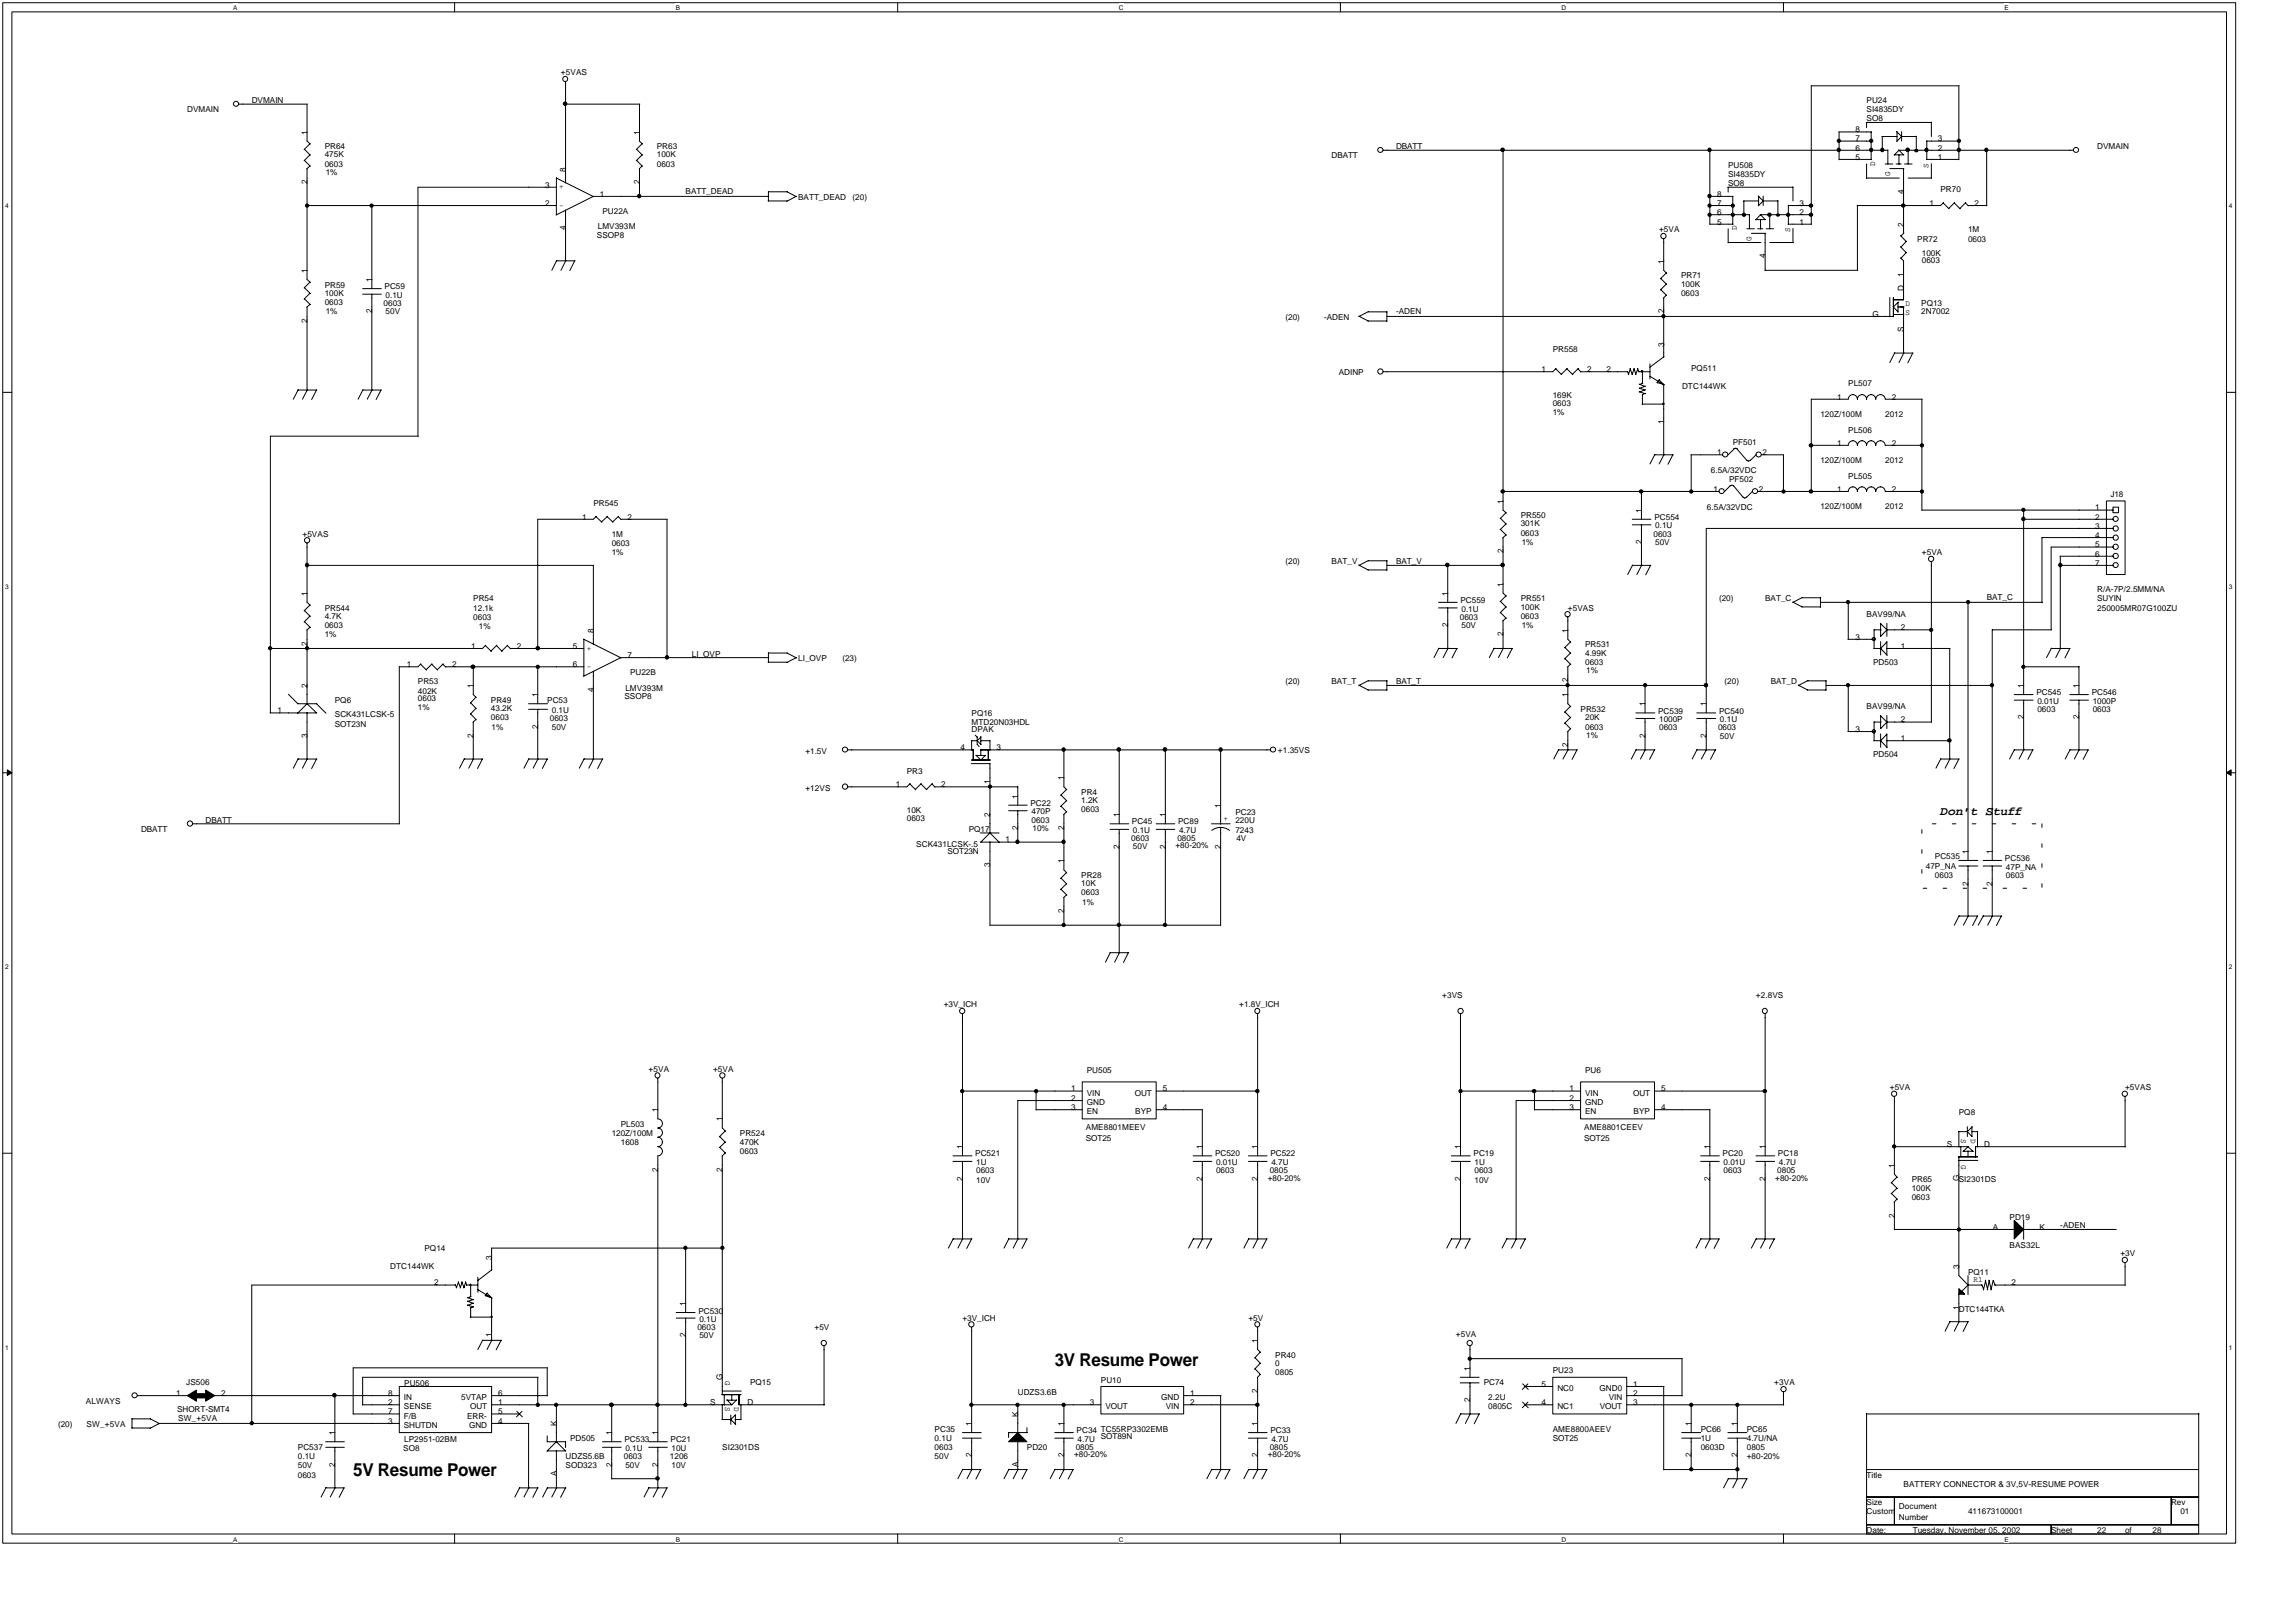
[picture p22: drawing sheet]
<svg xmlns="http://www.w3.org/2000/svg" width="297mm" height="210mm" viewBox="0 0 297 210" stroke-linecap="round" stroke-linejoin="round" font-family="sans-serif">
<defs><g id="words">
<g font-size="2.3">
<text x="136.5" y="176.7">3V Resume Power</text>
<text x="45.7" y="191">5V Resume Power</text>
</g>
<g font-size="1.6">
<text x="251.1" y="105.5">Don't S</text>
<text x="257.9" y="105.5">tuff</text>
</g>
<g font-size="1.1">
<text x="72.6" y="9.8">+5VAS</text>
<text x="24.2" y="14.5">DVMAIN</text>
<text x="32.6" y="13.3">DVMAIN</text>
<text x="39.8" y="17.4" transform="rotate(-90 39.8 17.4)">1</text>
<text x="82.8" y="17.4" transform="rotate(-90 82.8 17.4)">1</text>
<text x="240" y="17.1">8</text>
<text x="241.5" y="13.3">PU24</text>
<text x="241.5" y="14.5">SI4835DY</text>
<text x="241.5" y="15.7">SO8</text>
<text x="39.8" y="23.8" transform="rotate(-90 39.8 23.8)">2</text>
<text x="42" y="19.3">PR64</text>
<text x="42" y="20.4">475K</text>
<text x="42" y="21.6">0603</text>
<text x="42.1" y="22.7">1%</text>
<text x="73.2" y="22.2" transform="rotate(-90 73.2 22.2)">8</text>
<text x="82.8" y="23.8" transform="rotate(-90 82.8 23.8)">2</text>
<text x="85" y="19.3">PR63</text>
<text x="85" y="20.4">100K</text>
<text x="85" y="21.6">0603</text>
<text x="172.3" y="20.5">DBATT</text>
<text x="180.6" y="19.3">DBATT</text>
<text x="223.6" y="21.7">PU508</text>
<text x="223.6" y="22.9">SI4835DY</text>
<text x="240" y="18.3">7</text>
<text x="240" y="19.5">6</text>
<text x="240" y="20.7">5</text>
<text x="242.6" y="21.5" transform="rotate(-90 242.6 21.5)">D</text>
<text x="244.5" y="22.8" transform="rotate(-90 244.5 22.8)">G</text>
<text x="249.5" y="21.7" transform="rotate(-90 249.5 21.7)">S</text>
<text x="250.7" y="20.7">1</text>
<text x="250.7" y="18.3">3</text>
<text x="250.7" y="19.5">2</text>
<text x="271.3" y="19.3">DVMAIN</text>
<text x="70.5" y="24.3">3</text>
<text x="70.5" y="26.6">2</text>
<text x="72.3" y="24.5">+</text>
<text x="72.3" y="26.9">-</text>
<text x="73.2" y="29.8" transform="rotate(-90 73.2 29.8)">4</text>
<text x="77.4" y="29.7">LMV393M</text>
<text x="77.6" y="25.5">1</text>
<text x="77.9" y="27.7">PU22A</text>
<text x="88.7" y="25.2">BATT_DEAD</text>
<text x="103.3" y="25.9">BATT_DEAD</text>
<text x="110.3" y="25.9">(20)</text>
<text x="222.1" y="25.5">8</text>
<text x="222.1" y="26.6">7</text>
<text x="222.1" y="27.8">6</text>
<text x="222.1" y="29.1">5</text>
<text x="223.6" y="24.1">SO8</text>
<text x="224.7" y="29.8" transform="rotate(-90 224.7 29.8)">D</text>
<text x="232.8" y="29.1">1</text>
<text x="232.8" y="26.6">3</text>
<text x="232.8" y="27.8">2</text>
<text x="246.3" y="29.4" transform="rotate(-90 246.3 29.4)">2</text>
<text x="246.3" y="25.1" transform="rotate(-90 246.3 25.1)">4</text>
<text x="249.6" y="26.6">1</text>
<text x="251.1" y="24.9">PR70</text>
<text x="255.5" y="26.6">2</text>
<text x="39.8" y="35.3" transform="rotate(-90 39.8 35.3)">1</text>
<text x="77.2" y="30.8">SSOP8</text>
<text x="214.6" y="30.1">+5VA</text>
<text x="215.3" y="34.1" transform="rotate(-90 215.3 34.1)">1</text>
<text x="226.6" y="31.1" transform="rotate(-90 226.6 31.1)">G</text>
<text x="228.4" y="33.4" transform="rotate(-90 228.4 33.4)">4</text>
<text x="231.6" y="30.1" transform="rotate(-90 231.6 30.1)">S</text>
<text x="246.3" y="35.8" transform="rotate(-90 246.3 35.8)">1</text>
<text x="248" y="31.3">PR72</text>
<text x="248.6" y="33.2">100K</text>
<text x="248.6" y="34.1">0603</text>
<text x="254.6" y="30.1">1M</text>
<text x="254.6" y="31.3">0603</text>
<text x="39.8" y="41.8" transform="rotate(-90 39.8 41.8)">2</text>
<text x="42" y="37.2">PR59</text>
<text x="42" y="38.3">100K</text>
<text x="42" y="39.5">0603</text>
<text x="42.1" y="40.7">1%</text>
<text x="48.1" y="40.6" transform="rotate(-90 48.1 40.6)">2</text>
<text x="48.1" y="36.5" transform="rotate(-90 48.1 36.5)">1</text>
<text x="49.6" y="39.6">0603</text>
<text x="49.8" y="37.4">PC59</text>
<text x="49.9" y="38.5">0.1U</text>
<text x="49.9" y="40.7">50V</text>
<text x="166.3" y="41.4">(20)</text>
<text x="171.3" y="41.4">-ADEN</text>
<text x="180.6" y="40.7">-ADEN</text>
<text x="215.3" y="40.6" transform="rotate(-90 215.3 40.6)">2</text>
<text x="217.5" y="36">PR71</text>
<text x="217.5" y="37.1">100K</text>
<text x="217.5" y="38.3">0603</text>
<text x="242.2" y="41">G</text>
<text x="246.3" y="37.7" transform="rotate(-90 246.3 37.7)">D</text>
<text x="246.5" y="39.5">D</text>
<text x="246.5" y="40.7">S</text>
<text x="248.6" y="39.6">PQ13</text>
<text x="248.6" y="40.7">2N7002</text>
<text x="200.9" y="45.6">PR558</text>
<text x="215.3" y="44.8" transform="rotate(-90 215.3 44.8)">3</text>
<text x="218.8" y="48">PQ511</text>
<text x="246.3" y="43" transform="rotate(-90 246.3 43)">S</text>
<text x="173.2" y="48.6">ADINP</text>
<text x="199.4" y="48.1">1</text>
<text x="200.9" y="51.5">169K</text>
<text x="200.9" y="52.5">0603</text>
<text x="200.9" y="53.7">1%</text>
<text x="205.3" y="48.1">2</text>
<text x="207.8" y="48.1">2</text>
<text x="217.6" y="50.3">DTC144WK</text>
<text x="235.5" y="53.9">120Z/100M</text>
<text x="237.7" y="51.7">1</text>
<text x="239.1" y="50">PL507</text>
<text x="243.9" y="53.9">2012</text>
<text x="244.7" y="51.7">2</text>
<text x="215.3" y="54.9" transform="rotate(-90 215.3 54.9)">1</text>
<text x="222.1" y="58.9">1</text>
<text x="224.2" y="57.6">PF501</text>
<text x="228" y="58.9">2</text>
<text x="235.5" y="59.9">120Z/100M</text>
<text x="237.7" y="57.7">1</text>
<text x="239.1" y="56">PL506</text>
<text x="243.9" y="59.9">2012</text>
<text x="244.7" y="57.7">2</text>
<text x="76.8" y="65.5">PR545</text>
<text x="194.5" y="65.2" transform="rotate(-90 194.5 65.2)">1</text>
<text x="220.8" y="66">6.5A/32VDC</text>
<text x="221.3" y="61.2">6.5A/32VDC</text>
<text x="221.7" y="63.6">1</text>
<text x="223.7" y="62.4">PF502</text>
<text x="227.6" y="63.6">2</text>
<text x="235.5" y="65.9">120Z/100M</text>
<text x="237.7" y="63.6">1</text>
<text x="239.1" y="61.9">PL505</text>
<text x="243.9" y="65.9">2012</text>
<text x="244.7" y="63.6">2</text>
<text x="273" y="64.3">J18</text>
<text x="39.1" y="69.4">+5VAS</text>
<text x="75.3" y="67.2">1</text>
<text x="79.1" y="69.4">1M</text>
<text x="79.1" y="70.6">0603</text>
<text x="79.1" y="71.9">1%</text>
<text x="81.2" y="67.2">2</text>
<text x="194.5" y="71.6" transform="rotate(-90 194.5 71.6)">2</text>
<text x="196.7" y="67.1">PR550</text>
<text x="196.7" y="68.1">301K</text>
<text x="196.7" y="69.3">0603</text>
<text x="196.9" y="70.5">1%</text>
<text x="212.4" y="70.4" transform="rotate(-90 212.4 70.4)">2</text>
<text x="212.4" y="66.4" transform="rotate(-90 212.4 66.4)">1</text>
<text x="213.9" y="69.4">0603</text>
<text x="214.1" y="67.3">PC554</text>
<text x="214.1" y="68.4">0.1U</text>
<text x="214.1" y="70.5">50V</text>
<text x="248.6" y="71.9">+5VA</text>
<text x="271.1" y="66.1">1</text>
<text x="271.1" y="67.2">2</text>
<text x="271.1" y="68.4">3</text>
<text x="271.1" y="69.6">4</text>
<text x="271.1" y="70.8">5</text>
<text x="39.8" y="77.1" transform="rotate(-90 39.8 77.1)">1</text>
<text x="61.2" y="77.8">PR54</text>
<text x="166.3" y="73">(20)</text>
<text x="172.3" y="73">BAT_V</text>
<text x="180.6" y="73">BAT_V</text>
<text x="187.3" y="77.1" transform="rotate(-90 187.3 77.1)">1</text>
<text x="194.5" y="75.9" transform="rotate(-90 194.5 75.9)">1</text>
<text x="196.7" y="77.8">PR551</text>
<text x="222.4" y="77.8">(20)</text>
<text x="228.4" y="77.8">BAT_C</text>
<text x="257" y="77.7">BAT_C</text>
<text x="271.1" y="72">6</text>
<text x="271.1" y="73.2">7</text>
<text x="271.3" y="76.6">R/A-7P/2.5MM/NA</text>
<text x="271.3" y="77.8">SUYIN</text>
<text x="39.8" y="83.5" transform="rotate(-90 39.8 83.5)">2</text>
<text x="42" y="79">PR544</text>
<text x="42" y="80.1">4.7K</text>
<text x="42" y="81.3">0603</text>
<text x="42" y="82.5">1%</text>
<text x="61" y="84">1</text>
<text x="61.2" y="79">12.1k</text>
<text x="61.2" y="80.2">0603</text>
<text x="61.9" y="81.4">1%</text>
<text x="66.9" y="84">2</text>
<text x="74.1" y="84">5</text>
<text x="76.8" y="81.9" transform="rotate(-90 76.8 81.9)">8</text>
<text x="187.3" y="81.2" transform="rotate(-90 187.3 81.2)">2</text>
<text x="188.9" y="80.2">0603</text>
<text x="188.9" y="78">PC559</text>
<text x="189.1" y="79.1">0.1U</text>
<text x="189.1" y="81.3">50V</text>
<text x="194.5" y="82.4" transform="rotate(-90 194.5 82.4)">2</text>
<text x="196.7" y="78.9">100K</text>
<text x="196.7" y="80.1">0603</text>
<text x="196.9" y="81.3">1%</text>
<text x="202.8" y="79">+5VAS</text>
<text x="202.9" y="81.9" transform="rotate(-90 202.9 81.9)">1</text>
<text x="205.1" y="83.8">PR531</text>
<text x="240" y="82.8">3</text>
<text x="241.5" y="79.9">BAV99/NA</text>
<text x="245.9" y="84">1</text>
<text x="245.9" y="81.5">2</text>
<text x="271.3" y="79">250005MR07G100ZU</text>
<text x="39.8" y="89" transform="rotate(-90 39.8 89)">2</text>
<text x="52.6" y="86.3">1</text>
<text x="54.1" y="88.5">PR53</text>
<text x="54.1" y="89.8">402K</text>
<text x="58.5" y="86.3">2</text>
<text x="61.3" y="89" transform="rotate(-90 61.3 89)">1</text>
<text x="74.1" y="86.3">6</text>
<text x="75.9" y="84.2">+</text>
<text x="75.9" y="86.6">-</text>
<text x="76.8" y="89.5" transform="rotate(-90 76.8 89.5)">4</text>
<text x="80.9" y="89.4">LMV393M</text>
<text x="81.2" y="85.1">7</text>
<text x="81.5" y="87.3">PU22B</text>
<text x="89.5" y="85">LI_OVP</text>
<text x="103.3" y="85.6">LI_OVP</text>
<text x="109" y="85.6">(23)</text>
<text x="166.3" y="88.5">(20)</text>
<text x="172.3" y="88.5">BAT_T</text>
<text x="180.6" y="88.5">BAT_T</text>
<text x="202.9" y="88.3" transform="rotate(-90 202.9 88.3)">2</text>
<text x="205.1" y="84.9">4.99K</text>
<text x="205.1" y="86">0603</text>
<text x="205.2" y="87.1">1%</text>
<text x="223.1" y="88.5">(20)</text>
<text x="229.1" y="88.5">BAT_D</text>
<text x="242.3" y="86">PD503</text>
<text x="261.8" y="89" transform="rotate(-90 261.8 89)">1</text>
<text x="263.5" y="90">PC545</text>
<text x="269" y="89" transform="rotate(-90 269 89)">1</text>
<text x="270.6" y="90">PC546</text>
<text x="35.9" y="92.3">1</text>
<text x="39.8" y="95.5" transform="rotate(-90 39.8 95.5)">3</text>
<text x="43.3" y="90.9">PQ6</text>
<text x="43.3" y="92.9">SCK431LCSK-5</text>
<text x="43.3" y="94">SOT23N</text>
<text x="54.1" y="90.7">0603</text>
<text x="54.1" y="91.9">1%</text>
<text x="61.3" y="95.5" transform="rotate(-90 61.3 95.5)">2</text>
<text x="63.5" y="90.9">PR49</text>
<text x="63.5" y="92">43.2K</text>
<text x="63.5" y="93.2">0603</text>
<text x="63.6" y="94.4">1%</text>
<text x="69.6" y="94.3" transform="rotate(-90 69.6 94.3)">2</text>
<text x="69.6" y="90.2" transform="rotate(-90 69.6 90.2)">1</text>
<text x="70.8" y="90.9">PC53</text>
<text x="71.1" y="93.3">0603</text>
<text x="71.4" y="92.3">0.1U</text>
<text x="71.4" y="94.4">50V</text>
<text x="80.8" y="90.5">SSOP8</text>
<text x="125.7" y="92.6">PQ16</text>
<text x="125.7" y="93.8">MTD20N03HDL</text>
<text x="125.7" y="94.8">DPAK</text>
<text x="202.9" y="90.2" transform="rotate(-90 202.9 90.2)">1</text>
<text x="204.5" y="92.1">PR532</text>
<text x="205.1" y="93.2">20K</text>
<text x="205.1" y="94.4">0603</text>
<text x="205.2" y="95.5">1%</text>
<text x="212.9" y="95.5" transform="rotate(-90 212.9 95.5)">2</text>
<text x="212.9" y="91.4" transform="rotate(-90 212.9 91.4)">1</text>
<text x="214.5" y="92.4">PC539</text>
<text x="214.6" y="93.4">1000P</text>
<text x="214.6" y="94.5">0603</text>
<text x="220.8" y="95.5" transform="rotate(-90 220.8 95.5)">2</text>
<text x="220.8" y="91.4" transform="rotate(-90 220.8 91.4)">1</text>
<text x="222.3" y="94.5">0603</text>
<text x="222.4" y="92.4">PC540</text>
<text x="222.5" y="93.4">0.1U</text>
<text x="222.5" y="95.6">50V</text>
<text x="240" y="94.7">3</text>
<text x="241.5" y="91.8">BAV99/NA</text>
<text x="245.9" y="95.9">1</text>
<text x="245.9" y="93.5">2</text>
<text x="261.8" y="93.1" transform="rotate(-90 261.8 93.1)">2</text>
<text x="263.6" y="91.1">0.01U</text>
<text x="263.6" y="92.1">0603</text>
<text x="269" y="93.1" transform="rotate(-90 269 93.1)">2</text>
<text x="270.7" y="91.1">1000P</text>
<text x="270.7" y="92.1">0603</text>
<text x="104.2" y="97.6">+1.5V</text>
<text x="115.9" y="101.9">1</text>
<text x="117.3" y="100.1">PR3</text>
<text x="121.8" y="101.9">2</text>
<text x="124.3" y="97.1">4</text>
<text x="128.1" y="101.4" transform="rotate(-90 128.1 101.4)">1</text>
<text x="128.9" y="97.1">3</text>
<text x="137.7" y="101" transform="rotate(-90 137.7 101)">1</text>
<text x="165.3" y="97.5">+1.35VS</text>
<text x="202.9" y="96.7" transform="rotate(-90 202.9 96.7)">2</text>
<text x="242.3" y="98">PD504</text>
<text x="18.3" y="107.7">DBATT</text>
<text x="26.6" y="106.4">DBATT</text>
<text x="104.2" y="102.4">+12VS</text>
<text x="117.3" y="105.3">10K</text>
<text x="117.3" y="106.2">0603</text>
<text x="125.3" y="107.7">PQ17</text>
<text x="128.1" y="105.8" transform="rotate(-90 128.1 105.8)">2</text>
<text x="131.7" y="107.4" transform="rotate(-90 131.7 107.4)">2</text>
<text x="131.7" y="103.3" transform="rotate(-90 131.7 103.3)">1</text>
<text x="133.3" y="104.3">PC22</text>
<text x="133.4" y="105.4">470P</text>
<text x="133.4" y="106.4">0603</text>
<text x="133.6" y="107.5">10%</text>
<text x="137.7" y="107.4" transform="rotate(-90 137.7 107.4)">2</text>
<text x="139.9" y="102.9">PR4</text>
<text x="139.9" y="103.9">1.2K</text>
<text x="139.9" y="105.1">0603</text>
<text x="144.8" y="105.8" transform="rotate(-90 144.8 105.8)">1</text>
<text x="146.4" y="106.7">PC45</text>
<text x="146.6" y="107.8">0.1U</text>
<text x="150.8" y="105.8" transform="rotate(-90 150.8 105.8)">1</text>
<text x="152.4" y="106.7">PC89</text>
<text x="152.5" y="107.8">4.7U</text>
<text x="158" y="104.5" transform="rotate(-90 158 104.5)">1</text>
<text x="158.3" y="106.3">+</text>
<text x="159.8" y="105.5">PC23</text>
<text x="159.8" y="106.6">220U</text>
<text x="159.8" y="107.8">7243</text>
<text x="118.5" y="109.6">SCK431LCSK-.5</text>
<text x="122.6" y="110.5">SOT23N</text>
<text x="128.1" y="112.2" transform="rotate(-90 128.1 112.2)">3</text>
<text x="130.1" y="109">1</text>
<text x="137.7" y="111.7" transform="rotate(-90 137.7 111.7)">1</text>
<text x="139.9" y="113.6">PR28</text>
<text x="144.8" y="109.8" transform="rotate(-90 144.8 109.8)">2</text>
<text x="146.4" y="108.9">0603</text>
<text x="146.6" y="109.9">50V</text>
<text x="150.8" y="109.8" transform="rotate(-90 150.8 109.8)">2</text>
<text x="152.1" y="109.8">+80-20%</text>
<text x="152.3" y="108.9">0805</text>
<text x="158" y="109.8" transform="rotate(-90 158 109.8)">2</text>
<text x="159.9" y="108.9">4V</text>
<text x="249.1" y="112.4">47P_NA</text>
<text x="250.3" y="111.2">PC535</text>
<text x="250.3" y="113.6">0603</text>
<text x="254.6" y="110.5" transform="rotate(-90 254.6 110.5)">1</text>
<text x="257.8" y="110.5" transform="rotate(-90 257.8 110.5)">1</text>
<text x="259.4" y="111.5">PC536</text>
<text x="259.5" y="112.5">47P_NA</text>
<text x="259.5" y="113.6">0603</text>
<text x="137.7" y="118.2" transform="rotate(-90 137.7 118.2)">2</text>
<text x="139.9" y="114.7">10K</text>
<text x="139.9" y="115.9">0603</text>
<text x="140" y="117.1">1%</text>
<text x="254.6" y="114.6" transform="rotate(-90 254.6 114.6)">2</text>
<text x="257.8" y="114.6" transform="rotate(-90 257.8 114.6)">2</text>
<text x="122.1" y="130.3">+3V_ICH</text>
<text x="160.3" y="130.3">+1.8V_ICH</text>
<text x="186.6" y="129.1">+3VS</text>
<text x="227.2" y="129.1">+2.8VS</text>
<text x="83.9" y="138.7">+5VA</text>
<text x="85.1" y="143.9" transform="rotate(-90 85.1 143.9)">1</text>
<text x="92.3" y="138.7">+5VA</text>
<text x="138.6" y="141.2">1</text>
<text x="138.6" y="142.5">2</text>
<text x="138.6" y="143.7">3</text>
<text x="140.6" y="138.8">PU505</text>
<text x="140.6" y="141.8">VIN</text>
<text x="140.6" y="143">GND</text>
<text x="146.8" y="141.8">OUT</text>
<text x="150.4" y="143.7">4</text>
<text x="150.4" y="141.2">5</text>
<text x="203" y="141.2">1</text>
<text x="203" y="142.5">2</text>
<text x="203" y="143.7">3</text>
<text x="205.1" y="138.8">PU6</text>
<text x="205.1" y="141.8">VIN</text>
<text x="205.1" y="143">GND</text>
<text x="211.3" y="141.8">OUT</text>
<text x="214.9" y="143.7">4</text>
<text x="214.9" y="141.2">5</text>
<text x="244.5" y="141.1">+5VA</text>
<text x="274.9" y="141.1">+5VAS</text>
<text x="79.1" y="147">120Z/100M</text>
<text x="80.3" y="145.9">PL503</text>
<text x="80.3" y="148.2">1608</text>
<text x="93.5" y="145.1" transform="rotate(-90 93.5 145.1)">1</text>
<text x="95.7" y="147">PR524</text>
<text x="95.7" y="148.1">470K</text>
<text x="95.7" y="149.3">0603</text>
<text x="124.6" y="148.7" transform="rotate(-90 124.6 148.7)">1</text>
<text x="126.2" y="149.7">PC521</text>
<text x="140.5" y="146.2">AME8801MEEV</text>
<text x="140.5" y="147.6">SOT25</text>
<text x="140.6" y="144.2">EN</text>
<text x="146.9" y="144.2">BYP</text>
<text x="155.6" y="148.7" transform="rotate(-90 155.6 148.7)">1</text>
<text x="157.2" y="149.7">PC520</text>
<text x="162.7" y="148.7" transform="rotate(-90 162.7 148.7)">1</text>
<text x="164.4" y="149.7">PC522</text>
<text x="189" y="148.7" transform="rotate(-90 189 148.7)">1</text>
<text x="190.6" y="149.7">PC19</text>
<text x="204.9" y="146.2">AME8801CEEV</text>
<text x="204.9" y="147.6">SOT25</text>
<text x="205.1" y="144.2">EN</text>
<text x="211.3" y="144.2">BYP</text>
<text x="221.2" y="148.7" transform="rotate(-90 221.2 148.7)">1</text>
<text x="222.9" y="149.7">PC20</text>
<text x="228.4" y="148.7" transform="rotate(-90 228.4 148.7)">1</text>
<text x="230" y="149.7">PC18</text>
<text x="251.9" y="148.4">S</text>
<text x="253.4" y="144.3">PQ8</text>
<text x="253.7" y="147.4" transform="rotate(90 253.7 147.4)">S</text>
<text x="255" y="147.4" transform="rotate(90 255 147.4)">D</text>
<text x="256.7" y="148.4">D</text>
<text x="85.1" y="151.6" transform="rotate(-90 85.1 151.6)">2</text>
<text x="93.5" y="151.6" transform="rotate(-90 93.5 151.6)">2</text>
<text x="124.6" y="152.8" transform="rotate(-90 124.6 152.8)">2</text>
<text x="126.3" y="150.8">1U</text>
<text x="126.3" y="151.8">0603</text>
<text x="126.3" y="153.1">10V</text>
<text x="155.6" y="152.8" transform="rotate(-90 155.6 152.8)">2</text>
<text x="157.3" y="150.8">0.01U</text>
<text x="157.3" y="151.8">0603</text>
<text x="162.7" y="152.8" transform="rotate(-90 162.7 152.8)">2</text>
<text x="164" y="152.8">+80-20%</text>
<text x="164.3" y="151.8">0805</text>
<text x="164.5" y="150.8">4.7U</text>
<text x="189" y="152.8" transform="rotate(-90 189 152.8)">2</text>
<text x="190.8" y="150.8">1U</text>
<text x="190.8" y="151.8">0603</text>
<text x="190.8" y="153.1">10V</text>
<text x="221.2" y="152.8" transform="rotate(-90 221.2 152.8)">2</text>
<text x="223" y="150.8">0.01U</text>
<text x="223" y="151.8">0603</text>
<text x="228.4" y="152.8" transform="rotate(-90 228.4 152.8)">2</text>
<text x="229.7" y="152.8">+80-20%</text>
<text x="229.9" y="151.8">0805</text>
<text x="230.1" y="150.8">4.7U</text>
<text x="245.1" y="151.1" transform="rotate(-90 245.1 151.1)">1</text>
<text x="247.3" y="153">PR65</text>
<text x="247.3" y="154.1">100K</text>
<text x="247.3" y="155.3">0603</text>
<text x="253.4" y="153">SI2301DS</text>
<text x="253.5" y="152.8" transform="rotate(-90 253.5 152.8)">G</text>
<text x="253.7" y="150.8" transform="rotate(90 253.7 150.8)">G</text>
<text x="54.9" y="161.9">PQ14</text>
<text x="245.1" y="157.6" transform="rotate(-90 245.1 157.6)">2</text>
<text x="257.8" y="159.1">A</text>
<text x="260" y="157.9">PD19</text>
<text x="260" y="161.5">BAS32L</text>
<text x="263.8" y="159.1">K</text>
<text x="266.5" y="159">-ADEN</text>
<text x="50.5" y="164.2">DTC144WK</text>
<text x="56.2" y="166.3">2</text>
<text x="63.6" y="163" transform="rotate(-90 63.6 163)">3</text>
<text x="253.5" y="164.2" transform="rotate(-90 253.5 164.2)">3</text>
<text x="254.6" y="164.9">PQ11</text>
<text x="255.3" y="165.9">R1</text>
<text x="260.2" y="166.3">2</text>
<text x="274.3" y="162.6">+3V</text>
<text x="63.6" y="173.1" transform="rotate(-90 63.6 173.1)">1</text>
<text x="88.7" y="173.1" transform="rotate(-90 88.7 173.1)">2</text>
<text x="88.7" y="169" transform="rotate(-90 88.7 169)">1</text>
<text x="90.2" y="172.1">0603</text>
<text x="90.4" y="170">PC530</text>
<text x="90.5" y="171">0.1U</text>
<text x="90.5" y="173.2">50V</text>
<text x="105.4" y="172.1">+5V</text>
<text x="124.5" y="170.9">+3V_ICH</text>
<text x="161.5" y="170.9">+5V</text>
<text x="162.7" y="173.8" transform="rotate(-90 162.7 173.8)">1</text>
<text x="188.4" y="173.1">+5VA</text>
<text x="253.4" y="169.7">DTC144TKA</text>
<text x="253.5" y="169.5" transform="rotate(-90 253.5 169.5)">1</text>
<text x="24.1" y="179.3">JS506</text>
<text x="52.3" y="179.4">PU506</text>
<text x="93.5" y="178.6" transform="rotate(-90 93.5 178.6)">G</text>
<text x="97" y="179.3">PQ15</text>
<text x="142.4" y="178.9">PU10</text>
<text x="165" y="175.7">PR40</text>
<text x="165" y="176.8">0</text>
<text x="165" y="178">0805</text>
<text x="190.2" y="177.4" transform="rotate(-90 190.2 177.4)">1</text>
<text x="192" y="179.3">PC74</text>
<text x="199.4" y="179.5">5</text>
<text x="200.9" y="177.7">PU23</text>
<text x="211.3" y="179.5">1</text>
<text x="229.5" y="179.3">+3VA</text>
<text x="7.5" y="184.7">(20)</text>
<text x="11.1" y="181.7">ALWAYS</text>
<text x="11.2" y="184.7">SW_+5VA</text>
<text x="22.8" y="180.7">1</text>
<text x="22.9" y="182.7">SHORT-SMT4</text>
<text x="23" y="184">SW_+5VA</text>
<text x="28.6" y="180.7">2</text>
<text x="43.4" y="185.7" transform="rotate(-90 43.4 185.7)">1</text>
<text x="50.2" y="180.7">8</text>
<text x="50.2" y="181.8">2</text>
<text x="50.2" y="183">7</text>
<text x="50.2" y="184.2">3</text>
<text x="52.3" y="181.2">IN</text>
<text x="52.3" y="182.4">SENSE</text>
<text x="52.3" y="183.6">F/B</text>
<text x="52.3" y="184.8">SHUTDN</text>
<text x="59.7" y="181.2">5VTAP</text>
<text x="60.4" y="183.6">ERR-</text>
<text x="60.7" y="184.8">GND</text>
<text x="60.8" y="182.4">OUT</text>
<text x="64.4" y="180.7">6</text>
<text x="64.4" y="181.8">1</text>
<text x="64.4" y="183">5</text>
<text x="64.4" y="184.2">4</text>
<text x="72" y="184.5" transform="rotate(-90 72 184.5)">K</text>
<text x="79.2" y="185.7" transform="rotate(-90 79.2 185.7)">1</text>
<text x="85.1" y="185.7" transform="rotate(-90 85.1 185.7)">1</text>
<text x="91.9" y="181.8">S</text>
<text x="93.8" y="182" transform="rotate(90 93.8 182)">S</text>
<text x="95" y="182" transform="rotate(90 95 182)">D</text>
<text x="96.7" y="181.8">D</text>
<text x="120.9" y="185.3">PC35</text>
<text x="125.7" y="184.5" transform="rotate(-90 125.7 184.5)">1</text>
<text x="131.7" y="180.5">UDZS3.6B</text>
<text x="131.7" y="183.4" transform="rotate(-90 131.7 183.4)">K</text>
<text x="137.7" y="184.5" transform="rotate(-90 137.7 184.5)">1</text>
<text x="139.3" y="185.5">PC34 TC55RP3302EMB</text>
<text x="141" y="181.8">3</text>
<text x="143" y="182.4">VOUT</text>
<text x="150.2" y="181.2">GND</text>
<text x="150.8" y="182.4">VIN</text>
<text x="154" y="181.8">2</text>
<text x="154" y="180.7">1</text>
<text x="162.7" y="184.5" transform="rotate(-90 162.7 184.5)">1</text>
<text x="162.7" y="180.3" transform="rotate(-90 162.7 180.3)">2</text>
<text x="164.4" y="185.5">PC33</text>
<text x="190.2" y="181.5" transform="rotate(-90 190.2 181.5)">2</text>
<text x="192.5" y="181.2">2.2U</text>
<text x="192.5" y="182.4">0805C</text>
<text x="199.4" y="181.8">4</text>
<text x="200.9" y="185.3">AME8800AEEV</text>
<text x="201.5" y="182.4">NC1</text>
<text x="201.5" y="180">NC0</text>
<text x="206.9" y="180">GND0</text>
<text x="207" y="182.4">VOUT</text>
<text x="208.1" y="181.2">VIN</text>
<text x="211.3" y="180.7">2</text>
<text x="211.3" y="181.8">3</text>
<text x="218.8" y="184.5" transform="rotate(-90 218.8 184.5)">1</text>
<text x="220" y="185.3">PC66</text>
<text x="224.8" y="184.5" transform="rotate(-90 224.8 184.5)">1</text>
<text x="226" y="185.3">PC65</text>
<text x="38.5" y="187.6">PC537</text>
<text x="38.5" y="188.8">0.1U</text>
<text x="38.5" y="190">50V</text>
<text x="38.5" y="191.2">0603</text>
<text x="43.4" y="189.8" transform="rotate(-90 43.4 189.8)">2</text>
<text x="52.2" y="187.8">SO8</text>
<text x="52.3" y="186.6">LP2951-02BM</text>
<text x="72" y="191" transform="rotate(-90 72 191)">A</text>
<text x="73.2" y="188.8">UDZS5.6B</text>
<text x="73.2" y="190">SOD323</text>
<text x="73.8" y="186.5">PD505</text>
<text x="79.2" y="189.8" transform="rotate(-90 79.2 189.8)">2</text>
<text x="80.7" y="188.8">0603</text>
<text x="80.8" y="186.7">PC533</text>
<text x="80.9" y="187.8">0.1U</text>
<text x="80.9" y="189.9">50V</text>
<text x="85.1" y="189.8" transform="rotate(-90 85.1 189.8)">2</text>
<text x="86.7" y="188.8">1206</text>
<text x="86.8" y="186.7">PC21</text>
<text x="86.9" y="187.8">10U</text>
<text x="86.9" y="189.9">10V</text>
<text x="93.4" y="187.6">SI2301DS</text>
<text x="120.9" y="186.5">0.1U</text>
<text x="120.9" y="188.8">50V</text>
<text x="120.9" y="187.6">0603</text>
<text x="125.7" y="188.6" transform="rotate(-90 125.7 188.6)">2</text>
<text x="131.7" y="189.8" transform="rotate(-90 131.7 189.8)">A</text>
<text x="132.9" y="187.6">PD20</text>
<text x="137.7" y="188.6" transform="rotate(-90 137.7 188.6)">2</text>
<text x="139" y="188.6">+80-20%</text>
<text x="139.2" y="187.6">0805</text>
<text x="139.4" y="186.6">4.7U</text>
<text x="142.4" y="186.2">SOT89N</text>
<text x="162.7" y="188.6" transform="rotate(-90 162.7 188.6)">2</text>
<text x="164" y="188.6">+80-20%</text>
<text x="164.3" y="187.6">0805</text>
<text x="164.5" y="186.6">4.7U</text>
<text x="200.9" y="186.5">SOT25</text>
<text x="218.8" y="188.6" transform="rotate(-90 218.8 188.6)">2</text>
<text x="220" y="186.5">1U</text>
<text x="220" y="187.6">0603D</text>
<text x="224.8" y="188.6" transform="rotate(-90 224.8 188.6)">2</text>
<text x="226" y="186.5">4.7U/NA</text>
<text x="226" y="187.6">0805</text>
<text x="226" y="188.8">+80-20%</text>
<text x="241.5" y="191.2">Title</text>
<text x="241.5" y="196">Custom</text>
<text x="241.5" y="194.8">Size</text>
<text x="245.7" y="195.3">Document</text>
<text x="245.7" y="196.7">Number</text>
<text x="246.3" y="192.4">BATTERY CONNECTOR &amp; 3V,5V-RESUME POWER</text>
<text x="254.6" y="196">411673100001</text>
<text x="280.9" y="194.8">Rev</text>
<text x="282.1" y="196">01</text>
<text x="241.5" y="198.4">Date:</text>
<text x="247.5" y="198.4">Tuesday, November 05, 2002</text>
<text x="265.4" y="198.4">Sheet</text>
<text x="271.3" y="198.4">22</text>
<text x="274.9" y="198.4">of</text>
<text x="278.5" y="198.4">28</text>
</g>
<g font-size=".8">
<text x="30.2" y="1.3">A</text>
<text x="87.4" y="1.3">B</text>
<text x="144.8" y="1.3">C</text>
<text x="202" y="1.3">D</text>
<text x="259.3" y="1.3">E</text>
<text x=".6" y="27">4</text>
<text x="288.3" y="27">4</text>
<text x=".6" y="76.2">3</text>
<text x="288.3" y="76.2">3</text>
<text x=".6" y="125.4">2</text>
<text x="288.3" y="125.4">2</text>
<text x=".6" y="174.7">1</text>
<text x="288.3" y="174.7">1</text>
<text x="30.2" y="199.5">A</text>
<text x="87.4" y="199.5">B</text>
<text x="144.8" y="199.5">C</text>
<text x="202" y="199.5">D</text>
<text x="259.3" y="199.5">E</text>
</g>
</g></defs>
<path d="M.4 .4h288.8v199.3h-288.8zM1.5 1.5h286.6v197h-286.6z" fill="none" stroke="#000" stroke-width=".13"/>
<g fill="#fff">
<path d="M30.2 .5h.5v1h-.5z"/>
<path d="M30.2 198.6h.5v1h-.5z"/>
</g>
<path d="M58.8 .4v1.1M58.8 198.5v1.2" fill="none" stroke="#000" stroke-width=".13"/>
<g fill="#fff">
<path d="M87.4 .5h.6v1h-.6z"/>
<path d="M87.4 198.6h.6v1h-.6z"/>
</g>
<path d="M116.1 .4v1.1M116.1 198.5v1.2" fill="none" stroke="#000" stroke-width=".13"/>
<g fill="#fff">
<path d="M144.8 .5h.5v1h-.5z"/>
<path d="M144.8 198.6h.5v1h-.5z"/>
</g>
<path d="M173.4 .4v1.1M173.4 198.5v1.2" fill="none" stroke="#000" stroke-width=".13"/>
<g fill="#fff">
<path d="M202 .5h.6v1h-.6z"/>
<path d="M202 198.6h.6v1h-.6z"/>
</g>
<path d="M230.7 .4v1.1M230.7 198.5v1.2" fill="none" stroke="#000" stroke-width=".13"/>
<g fill="#fff">
<path d="M259.3 .5h.6v1h-.6z"/>
<path d="M259.3 198.6h.6v1h-.6z"/>
<path d="M.6 26.1h.5v1h-.5z"/>
<path d="M288.3 26.1h.5v1h-.5z"/>
<path d="M.6 75.4h.5v.9h-.5z"/>
<path d="M288.3 75.4h.5v.9h-.5z"/>
</g>
<path d="M.4 50.8h1.1M288.1 50.8h1.1" fill="none" stroke="#000" stroke-width=".13"/>
<g fill="#fff">
<path d="M.6 124.6h.5v1h-.5z"/>
<path d="M288.3 124.6h.5v1h-.5z"/>
</g>
<path d="M.4 100h1.1M288.1 100h1.1" fill="none" stroke="#000" stroke-width=".13"/>
<g fill="#000" stroke="#000" stroke-width=".13">
<path d="M.9 99.6l.6 .4-.6 .3z" fill-rule="evenodd"/>
<path d="M288.1 100l.5-.4v.7z" fill-rule="evenodd"/>
</g>
<g fill="#fff">
<path d="M.6 173.8h.5v1h-.5z"/>
<path d="M288.3 173.8h.5v1h-.5z"/>
</g>
<path d="M.4 149.2h1.1M288.1 149.2h1.1M241.5 193.7h3.6v3.6h-3.6zM241.5 190.2h43v3.5h-43zM241.5 197.3h23.9v1.2h-23.9zM245.1 193.7h35.8v3.6h-35.8zM265.4 197.3h19.1v1.2h-19.1zM280.9 193.7h3.6v3.6h-3.6z" fill="none" stroke="#000" stroke-width=".13"/>
<path d="M248.6 106.6h15.6v8.3h-15.6z" fill="none" stroke="#000" stroke-width=".13" stroke-dasharray=".5 2.1"/>
<g fill="#fff">
<path d="M249.4 184h24.7v6h-24.7z"/>
<path d="M249.4 184.9h24.7v4.6h-24.7z"/>
</g>
<g fill="none" stroke="#000" stroke-width=".13">
<path d="M30.9 13.5h8.9M39.4 19.3l.7 .8M39.7 13.5v4.8l.4 .3M40.1 18.6l-.8 .8M73.2 10.6v13.1M73.2 13.5h9.6M82.4 19.3l.7 .8M82.7 13.5v4.8l.4 .3M83.1 18.6l-.8 .8M179 19.4h65.2M194.5 19.4v46.6l.4 .4M221.2 19.4v9.7"/>
<path d="M234.3 11.1v18M234.3 11.1h19.2M237.9 17.1h4.2M237.9 18.3h4.2M237.9 17.1v3.6M241.4 15.8h8.5M241.5 15.8v.7M242.1 17.1v3.5M243.5 17.7h1.9M243.5 17.7v1.8M244.2 19.4v1.8M245.4 17l.6 .7-.6 .6"/>
<path d="M245.4 17v1.3M245.6 19.4l.7 .6M246 17.7h1.9M246 17v1.3M246.9 19.4v1.8M247.9 17.6v1.8M249.3 18.3h4.2M249.3 18.2v2.4M249.9 15.8v1.9M253.4 11.1v9.6M257 19.4v7.2M268.2 19.4h-22.5l-.7 .7"/>
<path d="M39.4 37.2l.7 .8M39.4 38.7l.7 .7M39.4 20.8l.7 .7M39.7 21.8v14.4l.4 .3M39.7 39.7v10.8M39.7 26.6h32.3M40.1 36.5l-.8 .8M40.1 37.9l-.8 .8M40.1 39.4l-.4 .4M40.1 20l-.8 .8M40.1 21.5l-.4 .4M46.9 37.4h2.4"/>
<path d="M46.9 38.1h2.4M48.1 26.6v10.8M48.1 38.1v12.4M72 33.8h2.4M72 24.2h-17.9v32.3M72 23v4.8M72 23l4.8 2.5M72 33.7l-.6 1.3M73.2 27.2v6.6M73.2 33.7l-.6 1.3M74.4 33.8l-.7 1.2M82.4 20.8l.7 .7"/>
<path d="M82.7 21.8v3.7M83.1 20l-.8 .8M83.1 21.5l-.4 .4M99.4 26h2.4M99.4 24.8v1.2M99.4 24.8h2.5M99.5 25.4h-22.7l-4.9 2.4M101.8 24.8l1.3 .7M103 25.4l-1.2 .6M214.9 36l.7 .8M214.9 37.5l.7 .7M215.2 30.9v4.1l.4 .4"/>
<path d="M215.2 38.5v7.7M215.6 35.3l-.8 .8M215.6 36.8l-.8 .7M215.6 38.2l-.4 .4M221.2 27.8h5.1M221.2 25.4h3M221.2 26.6h3M221.2 29h3M223.5 24.2h8.5M223.6 24.2v.7M223.6 29.6v1.8M223.6 31.4h4.2"/>
<path d="M224.2 25.4v3.6M225.6 26h1.9M225.6 26v1.8M226 29.6h1M226.3 27.7v1.9M226.6 30.2h1.8M227.2 28.4h1.2M227.4 29.6h.7M227.5 25.4l.6 .6-.6 .6M227.5 25.4v1.2M227.7 27.7l.7 .7M227.8 28.4v1.2"/>
<path d="M228.1 26h1.9M228.1 25.4v1.2M228.4 30.2v4.8M228.4 35h11.9M228.5 29.6h1M229 27.7v1.9M229 31.4h3M230 26v1.8M231.3 29h3.1M231.4 26.6h3M231.4 26.6v2.4M232 24.2v1.8"/>
<path d="M232 29.6v1.8M234.4 27.8h-6.6l-.7 .7M237.9 20.6h4.2M240.3 26.6v8.4M241.5 21.2v1.9M241.5 23h4.2M243.9 21.2h1M244.5 38.5v2.5M244.5 21.8h1.8M244.9 39.7l.6 .7M245 38.5v2.5M245.1 20h1.2"/>
<path d="M245.3 21.2h.7M245.5 39.7h.8M245.5 39.1v1.3M245.6 39.1l-.6 .6M245.7 20v1.3M245.9 33.4l.4 .4v5h-1.4M245.9 31.9l.7 .8M245.9 30.5l.7 .8M246.3 21.8v8.4M246.3 39.7v6M246.3 30.2l-.4 .3M246.4 21.2h1"/>
<path d="M246.6 32.7l-.7 .7M246.6 31.2l-.7 .8M246.9 23h3M249.2 20.6h4.2M249.9 21.2v1.8M251.4 26.3l.8 .7M251.4 26.2l-.3 .4h-10.8M252.8 26.3l.8 .7M252.9 26.2l-.8 .8M254.3 26.3l.3 .3M254.3 26.2l-.8 .8M254.6 26.6h2.5"/>
<path d="M38.5 50.5h2.5M38.6 50.4l-.7 1.3M39.8 50.4l-.7 1.3M41 50.5l-.7 1.2M46.9 50.5h2.4M47 50.4l-.7 1.3M48.1 50.4l-.6 1.3M49.3 50.5l-.6 1.2M54.1 56.4h-19.1v35.9M175.8 40.9l1.2 .6M177 41.5h2.4M177 40.4h2.5"/>
<path d="M177.1 40.3l-1.3 .7M179.4 41h65.6M179.4 40.4v1.2M201.3 47.7l.7 .8M201.3 47.7l-.4 .4h-21.9M202.7 47.7l.8 .8M202.7 47.7l-.7 .7M204.1 47.7l.4 .4M204.2 47.7l-.8 .7M204.5 48.1h6.1M210.5 48.1l.2 .3M210.9 47.7l.3 .7"/>
<path d="M210.9 47.7l-.2 .8M211.4 47.7l.2 .7M211.4 47.7l-.3 .8M211.9 47.7l.1 .4M211.9 47.7l-.3 .8M212 48.1h1.5M212.1 50.7l.7 .2M212.1 50.2l.7 .3M212.1 49.7l.7 .3M212.4 52.3h2.8M212.5 48.1v1.5M212.5 51v1.3"/>
<path d="M212.5 49.6l-.4 .2M212.9 50.9l-.4 .2M212.9 50.4l-.8 .3M212.9 50l-.8 .3M213.5 47.1v1.9M213.5 48.7l1.8 1.1-.7-.6M214.1 58.9h2.4M214.1 58.8l-.6 1.2M214.3 49.5l.9 .3v9.1M214.7 49.1l-.3 .4M215.3 58.8l-.7 1.2M215.3 46.2l-1.8 1.3"/>
<path d="M216.4 58.9l-.6 1.2M218.8 58.9h4.1M218.8 58.9v4.7M224.3 58.1l.2-.1 .3 .1M224.3 58.1l-.7 .8M224.7 58.1l1.3 1.5M226 59.6l.2 .1 .2-.1M227.2 58.8l-.7 .8M227.9 58.9h2.8v4.7M234.3 57.6h4.8a.59 .59 0 0 1 .6-.6 .59 .59 0 0 1 .6 .6 .59 .59 0 0 1 .6-.6 .59 .59 0 0 1 .6 .6 .59 .59 0 0 1 .6-.6 .59 .59 0 0 1 .6 .6 .61 .61 0 0 1 .6-.6 .61 .61 0 0 1 .6 .6h4.8M245 40.7h1.3M245.1 45.7h2.4"/>
<path d="M245.1 45.6l-.6 1.3M246.3 45.6l-.6 1.3M247.5 45.7l-.7 1.3M248.6 51.7v14.4M248.7 51.7h-4.8a.61 .61 0 0 0-.6-.6 .61 .61 0 0 0-.6 .6 .59 .59 0 0 0-.6-.6 .59 .59 0 0 0-.6 .6 .59 .59 0 0 0-.6-.6 .59 .59 0 0 0-.6 .6 .59 .59 0 0 0-.6-.6 .59 .59 0 0 0-.6 .6h-4.8v11.9M39.4 79l.7 .8M39.7 73.2h37.1M39.7 70.3v7.6l.4 .4M40.1 78.3l-.8 .8M40.1 79.7l-.8 .8M76.8 73.2v10.2M77.1 66.9l.8 .7"/>
<path d="M77.1 66.8l-.3 .4h-7.2v16.8M78.5 66.9l.8 .7M78.6 66.8l-.8 .7M80 66.9l.4 .3M80 66.8l-.7 .7M80.3 67.2h6M86.3 67.2v17.9M175.8 73.1l1.2 .7M177 73.8h2.4M177 72.6h2.5M177.1 72.5l-1.3 .7M179.4 73.2h15.1"/>
<path d="M179.4 72.6v1.2M186.1 77.9h2.4M186.1 78.7h2.4M187.3 73.2v4.7M187.3 78.7v5.3M194.1 77.8l.8 .8M194.1 79.3l.8 .7M194.1 67.1l.8 .7M194.1 68.5l.8 .8M194.5 69.6v7.2l.4 .3M194.5 63.6h27.9M194.8 77.1l-.7 .8"/>
<path d="M194.8 78.5l-.7 .8M194.8 80l-.4 .4M194.8 66.4l-.7 .7M194.8 67.8l-.7 .8M194.8 69.2l-.4 .4M202.8 79.9v2.8l.4 .4M211.2 73.2h2.4M211.2 67.2h2.4M211.2 67.9h2.4M211.2 73.1l-.6 1.3M212.4 63.6v3.6M212.4 67.9v5.3"/>
<path d="M212.4 73.1l-.6 1.3M213.5 73.2l-.6 1.2M223.8 62.9l.3-.1 .2 .1M223.9 62.8l-.8 .8M224.3 62.8l1.2 1.5M225.5 64.3a.26 .26 0 0 0 .5 0M226.8 63.6l-.8 .7M227.4 63.6h11.7a.59 .59 0 0 1 .6-.6 .59 .59 0 0 1 .6 .6 .59 .59 0 0 1 .6-.6 .59 .59 0 0 1 .6 .6 .59 .59 0 0 1 .6-.6 .59 .59 0 0 1 .6 .6 .61 .61 0 0 1 .6-.6 .61 .61 0 0 1 .6 .6h4.8M231.9 77.9l1.2 .6M233.1 78.5h2.4M233.1 77.4h2.5M233.2 77.3l-1.2 .6"/>
<path d="M235.5 77.9h28.7M235.5 77.4v1.2M239.1 77.9v4.8M248.6 66h24.8M249.9 72.7v20.8M254.6 77.9v33.5M261.8 67.2h11.6M261.8 66v23.9M266.5 72h6.9M266.5 73.2h6.9M266.5 72v12M272.5 64.8h2.4v9.6h-2.4z"/>
<path d="M273.4 65.6h.7v.8h-.7zM273.4 68.4h-52.7v23.9M273.4 69.6h-9.2v8.4M273.4 70.8h-8v10.7M34.9 92.3h6.1M37.3 89.8l1.2 1.3h2.5M38.5 98.2h2.5M38.6 98.2l-.7 1.2M39.4 80.4l.7 .8M39.7 91l1.3 1.3M39.7 81.5v9.6l-1.2 1.2M39.7 92.2v6.1"/>
<path d="M39.8 98.2l-.7 1.2M40.1 81.2l-.4 .3M41 98.2l-.7 1.3M41 91.1l1.2 1.2M51.7 86.2v20.4M54.4 86l.8 .7M54.5 85.9l-.4 .4h-2.4M55.9 86l.7 .7M55.9 85.9l-.8 .8M57.3 86l.4 .3M57.3 85.9l-.7 .8M57.6 86.3h17.9"/>
<path d="M60 98.2h2.5M60.1 98.2l-.6 1.2M60.9 90.9l.7 .8M60.9 92.4l.7 .7M61.2 86.3v3.6l.4 .4M61.2 93.4v4.9M61.3 98.2l-.7 1.2M61.6 90.2l-.8 .8M61.6 91.7l-.8 .7M61.6 93.1l-.4 .4M62.4 98.2l-.6 1.3M62.8 83.5l.8 .8"/>
<path d="M62.8 83.5l-.4 .4h-27.4M64.2 83.5l.8 .8M64.3 83.5l-.8 .8M65.6 83.5l.5 .5M65.7 83.5l-.8 .8M66 83.9h9.5M68.4 98.2h2.4M68.4 91.1h2.4M68.4 91.8h2.4M68.4 98.2l-.6 1.2M69.6 86.3v4.8M69.6 91.8v6.5"/>
<path d="M69.6 98.2l-.6 1.2M70.8 98.2l-.6 1.3M75.5 98.2h2.5M75.5 82.7l4.9 2.4M75.5 82.7v4.8M75.6 98.2l-.7 1.2M76.8 86.9v11.4M76.8 98.2l-.6 1.2M77.9 98.2l-.6 1.3M99.4 85.7h2.4M99.4 84.5h2.5M99.4 84.5v1.2"/>
<path d="M99.5 85.1h-19.2l-4.8 2.4M101.8 84.5l1.3 .6M103 85.1l-1.2 .6M109.7 97h16.3M125.7 98.8h2.4M125.7 95.8v1.2M125.7 95.9h.8M125.7 98.4h2.4M125.9 97v1.4M126.2 95.1l.3 .3M126.3 97.7l.6 .7M126.3 97.8h1.2"/>
<path d="M126.4 95.3v1l.3 .3M126.8 95.9h1.3M126.9 95.3v1M126.9 95.3l-.5 .6 .5 .5M127.5 97.8l-.7 .6M127.9 97v1.4M128.1 95.8v1.2M128.1 98.8v9l1.2 1.2M137.6 97v4.8l.4 .4M144.8 97v9.6M150.8 97v9.6M157.9 97v9.7"/>
<path d="M164.4 97h-37.5v.8M175.8 88.7l1.2 .6M177 89.3h2.4M177 88.1h2.5M177.1 88.1l-1.3 .6M179.4 88.1v1.2M179.4 88.7h41.4M186.1 83.9h2.4M186.2 83.9l-.7 1.2M187.3 83.9l-.6 1.2M188.5 83.9l-.7 1.2M193.3 83.9h2.4"/>
<path d="M193.3 83.9l-.6 1.2M194.5 80.3v3.7M194.5 83.9l-.6 1.2M195.6 83.9l-.6 1.2M201.6 97h2.5M201.6 97l-.6 1.2M202.5 92.1l.7 .8M202.5 93.6l.7 .7M202.5 83.8l.7 .8M202.5 85.2l.7 .8M202.8 86.3v4.8l.4 .4M202.8 94.7v2.4"/>
<path d="M202.9 97l-.7 1.2M203.2 91.4l-.8 .8M203.2 92.9l-.8 .7M203.2 94.3l-.4 .4M203.2 83.1l-.8 .7M203.2 84.5l-.8 .8M203.2 86l-.4 .3M204 97l-.6 1.3M211.6 97h2.5M211.6 92.3h2.5M211.6 93h2.5M211.7 97l-.7 1.2"/>
<path d="M212.8 88.7v3.6M212.8 93v4.1M212.9 97l-.7 1.2M214.1 97l-.7 1.3M219.5 97h2.5M219.5 92.3h2.5M219.5 93h2.5M219.6 97l-.7 1.2M220.7 93v4.1M220.8 97l-.7 1.2M221.9 97l-.6 1.3M232.6 88.7l1.3 .6"/>
<path d="M233.8 89.3h2.4M233.9 88.1h2.4M233.9 88.1l-1.2 .6M236.2 88.1v1.2M236.2 88.7h21.6M239.1 94.7h3.4M239.1 82.7h3.4M239.1 88.7v6M242.4 83.9h.9l.9 .9M242.4 95.9h.9l.9 .8M242.5 81.5v2.4M242.5 93.4v2.5"/>
<path d="M242.5 93.4h.8M242.5 81.5h.8M243.3 92.6l.8 .8h5.8M243.3 80.7l.8 .8h5.8M243.3 80.7v1.7l.9-.9M243.3 83v1.8M243.3 92.6v1.7l.9-.9M243.3 95v1.7M244.1 83.9h8.2M244.1 95.9h8.2M244.1 80.7v1.7M244.1 83v1.8"/>
<path d="M244.1 92.6v1.7M244.1 95v1.7M244.1 95l-.8 .9M244.1 83.1l-.8 .9M251.1 98.2h2.4M251.1 98.2l-.6 1.2M252.2 83.9v14.4M252.3 98.2l-.7 1.2M253.4 98.2l-.6 1.3M260.6 97h2.4M260.6 89.9h2.4M260.6 90.6h2.4"/>
<path d="M260.6 97l-.6 1.2M261.8 86.3h7.2M261.8 90.6v6.5M261.8 97l-.6 1.2M263 97l-.6 1.3M265.4 83.9h2.4M265.4 83.9l-.6 1.2M265.4 81.5h-7.7v29.9M266.6 83.9l-.6 1.2M267.8 97h2.4M267.8 83.9l-.7 1.2M267.8 89.9h2.4"/>
<path d="M267.8 90.6h2.4M267.8 97l-.6 1.2M269 86.3v3.6M269 90.6v6.5M269 97l-.6 1.2M270.1 97l-.6 1.3M24.9 106.6h26.8M117.7 101.4l.8 .8M117.7 101.4l-.4 .4h-7.6M119.1 101.4l.8 .8M119.2 101.4l-.8 .8M120.6 101.4l.4 .5"/>
<path d="M120.6 101.4l-.7 .8M120.9 101.8h10.8M126.8 109h10.9M126.8 107.8h2.5M128.1 108.9v10.9M128.1 119.7h29.8M128.1 107.8l-1.2 1.2M130.5 104.2h2.4M130.5 104.9h2.4M131.7 101.8v2.4M131.7 104.9v4.1M137.3 102.9l.7 .7"/>
<path d="M137.3 104.3l.7 .8M137.3 113.6l.7 .8M137.3 115.1l.7 .7M137.6 105.4v7.2l.4 .4M137.6 116.1v3.7M138 105l-.4 .4M138 102.2l-.8 .7M138 103.6l-.8 .8M138 114.4l-.8 .7M138 112.9l-.8 .8M138 115.8l-.4 .4M143.6 106.6h2.4"/>
<path d="M143.6 107.3h2.4M144.8 107.3v16M149.6 106.6h2.4M149.6 107.3h2.4M150.8 107.3v12.4M156.7 106.6h2.4M156.8 107.5a1.91 1.91 0 0 1 2.3 0M157.9 107.1v12.7M253.4 118.5h2.5M253.4 111.4h2.5M253.4 112.1h2.5M253.5 118.5l-.7 1.2"/>
<path d="M254.6 112.1v6.5M254.6 118.5l-.6 1.2M255.8 118.5l-.6 1.3M256.6 118.5h2.4M256.6 111.4h2.4M256.6 112.1h2.4M256.6 118.5l-.7 1.2M257.7 112.1v6.5M257.8 118.5l-.7 1.2M258.9 118.5l-.6 1.3M85.1 139.5v5.3a.59 .59 0 0 1 .6 .6 .59 .59 0 0 1-.6 .6 .59 .59 0 0 1 .6 .6 .59 .59 0 0 1-.6 .6 .61 .61 0 0 1 .6 .6 .61 .61 0 0 1-.6 .6 .59 .59 0 0 1 .6 .6 .59 .59 0 0 1-.6 .6v37M93.4 139.5v6.5l.5 .4"/>
<path d="M124.5 131.2v18.4M143.6 123.3h2.4M143.7 123.2l-.7 1.3M144.8 123.2l-.6 1.3M146 123.3l-.7 1.3M162.7 131.2v18.4M188.9 131.2v18.4M228.4 131.2v18.4M93.1 147.1l.8 .7M93.1 148.5l.8 .7M93.4 149.6v30.9M93.8 146.4l-.7 .7"/>
<path d="M93.8 147.8l-.7 .7M93.8 149.2l-.4 .4M123.3 149.6h2.4M123.3 150.3h2.4M124.5 150.3v10.1M124.5 141.2h15.5M134 143.6h6M134 141.2v2.5M140 140h9.6v4.8h-9.6zM140 142.4h-8.3v18M149.6 141.2h13.1M149.6 143.6h6"/>
<path d="M154.4 149.6h2.4M154.4 150.3h2.4M155.5 143.6v6M155.5 150.3v10.1M161.5 149.6h2.4M161.5 150.3h2.4M162.7 150.3v10.1M187.8 149.6h2.4M187.8 150.3h2.4M188.9 150.3v10.1M188.9 141.2h15.6M198.5 143.6h6"/>
<path d="M198.5 141.2v2.5M204.5 140h9.6v4.8h-9.6zM204.5 142.4h-8.4v18M214.1 141.2h14.3M214.1 143.6h7.1M220 149.6h2.4M220 150.3h2.4M221.2 143.6v6M221.2 150.3v10.1M227.2 149.6h2.4M227.2 150.3h2.4M228.4 150.3v10.1"/>
<path d="M244.7 153l.8 .8M244.7 154.4l.8 .8M245.1 141.9v10l.4 .5M245.1 155.5v3.6M245.1 159.1h15.5M245.1 148.4h9.5M245.4 152.3l-.7 .8M245.4 153.8l-.7 .7M245.4 155.2l-.4 .4M253.4 149.7h2.4M253.4 150.2h2.5M253.4 146.4v2"/>
<path d="M253.4 149.7v15.4l1.2 1.2M253.7 148.4v1.3M254 149h1.2M254.5 145.8v1.3M254.6 148.9v.8M254.6 148.4l.7 .6M254.6 148.4l-.6 .6M255.1 146.4h.7M255.1 145.8v1.3l-.6-.7M255.2 145.8l-.7 .6h-1.1M255.8 146.4v2M261.8 157.9v2.5"/>
<path d="M261.8 159.1h12M274.9 141.9v6.5M275 148.4h-19.4v1.3M51.7 179.4h11.9v6h-11.9zM58.9 166.3l.2 .3M58.9 166.3h-26.3v17.9M59.3 165.9l.3 .7M59.3 165.9l-.3 .8M59.7 165.9l.3 .7M59.8 165.9l-.3 .8M60.2 165.9l.2 .4M60.3 165.9l-.3 .8"/>
<path d="M60.3 166.3h1.5M60.5 168.9l.7 .2M60.5 168.4l.7 .3M60.5 167.9l.7 .3M60.8 170.4h2.8M60.9 166.3v1.5M60.9 169.2v1.2M60.9 167.8l-.4 .2M61.3 169.1l-.4 .2M61.3 168.6l-.8 .3M61.3 168.2l-.8 .2M61.8 165.3v1.9"/>
<path d="M61.8 166.9l1.8 1.1-.6-.6M62.4 173.5h2.5M62.5 173.4l-.7 1.2M62.8 167.7l.8 .3v5.5M63 167.3l-.2 .4M63.6 173.4l-.6 1.2M63.6 164.3l-1.8 1.4M64.8 173.5l-.6 1.2M69.6 178.2v3.6M69.6 178.2h-22.7v3.6M70.8 177v3.7M70.8 177h-25.1v6"/>
<path d="M87.5 169.9h2.4M87.5 170.6h2.4M88.7 161.5v8.4M88.7 170.6v11.2M93.5 161.5h-29.9v2.9M106.6 174.2v7.6M123.3 160.3h2.4M123.3 160.3l-.6 1.2M124.6 160.3l-.7 1.2M125.7 160.3l-.6 1.3M125.7 171.8v13.6M130.5 160.3h2.4"/>
<path d="M130.5 160.3l-.6 1.2M131.7 160.3l-.6 1.2M132.9 160.3l-.7 1.3M142.4 179.4h10.7v3.6h-10.7zM154.4 160.3h2.4M154.4 160.3l-.6 1.2M155.6 160.3l-.6 1.2M156.7 160.3l-.6 1.3M161.5 160.3h2.4M161.6 160.3l-.7 1.2M162.4 175.7l.7 .8M162.4 177.1l.7 .8"/>
<path d="M162.7 171.8v2.8l.4 .4M162.7 178.2v7.2M162.7 160.3l-.6 1.2M163 175l-.7 .7M163 176.4l-.7 .8M163 177.9l-.3 .4M163.9 160.3l-.6 1.3M187.8 160.3h2.4M187.8 160.3l-.6 1.2M188.9 178.2h2.5M188.9 179h2.5M189 160.3l-.6 1.2"/>
<path d="M190.2 160.3l-.7 1.3M190.2 174.2v4M190.2 179v4M190.2 175.8h27.4M194.9 160.3h2.5M195 160.3l-.7 1.2M196.2 160.3l-.6 1.2M197 179.1l.7 .7M197.3 160.3l-.6 1.3M197.3 179.4h3.6M197.7 179.1l-.8 .7M200.9 178.2h9.6v4.8h-9.6z"/>
<path d="M210.5 179.4h4.8M215.2 179.4v10.8M217.6 175.8v4.9M220 160.3h2.4M220.1 160.3l-.7 1.2M221.2 160.3l-.6 1.2M222.4 160.3l-.6 1.3M227.2 160.3h2.4M227.2 160.3l-.6 1.2M228.4 160.3l-.6 1.2M229.5 160.3l-.6 1.3M252.2 171h2.4"/>
<path d="M252.3 171l-.7 1.3M253.4 167.5v3.6M253.5 171l-.7 1.3M254.6 166.3h1.8M254.6 171l-.6 1.3M254.6 165.1v2.4M254.6 166.3l-1.2 1.2M256.4 166.3l.2 .6M256.9 165.7l.2 1.2M256.9 165.7l-.3 1.2M257.3 165.7l.3 1.2M257.4 165.7l-.3 1.2"/>
<path d="M258.1 166.3h16.9M258.1 166.3l-.2-.6-.3 1.2M274.9 163.4v2.9M17 184.8h2.4M17.1 183.6h2.4M17.1 183.6v1.2M17.8 180.6h6.4M19.4 183.6l1.3 .6M27.8 180.6h23.9M42.1 192.5h2.4M42.1 186.6h2.4M42.1 187.3h2.4"/>
<path d="M42.2 192.5l-.7 1.2M43.3 180.6v6M43.3 187.3v5.3M43.4 192.5l-.7 1.2M44.5 192.5l-.6 1.3M45.7 183h6M46.9 181.8h4.8M51.7 184.2h-31.1l-1.2 .6M63.6 183h3.6M63.6 180.6h7.2M63.6 181.8h31.1M63.6 184.2h4.8"/>
<path d="M66.9 182.6l.7 .8M67.2 192.5h2.4M67.2 192.5l-.6 1.2M67.5 182.6l-.7 .8M68.4 184.2v8.4M68.4 192.5l-.6 1.2M69.6 192.5l-.7 1.3M70.8 192.5h2.4M70.8 185.8v.8h2.4M70.8 187.8h2.4M70.8 192.5l-.6 1.2M71.9 186.5l1.3 1.3"/>
<path d="M72 181.8v4.8l-1.2 1.2M72 187.7v4.9M72 192.5l-.6 1.2M73.2 186.6v.7M73.2 192.5l-.7 1.3M77.9 186.6h2.5M77.9 187.3h2.5M79.1 191.4h6M79.1 181.8v4.8M79.1 187.3v4.1M83.9 192.5h2.4M83.9 186.6h2.4"/>
<path d="M83.9 187.3h2.4M84 192.5l-.7 1.2M85.1 187.3v5.3M85.1 192.5l-.6 1.2M86.3 192.5l-.6 1.3M93.4 180.5h2.5M93.4 183.7h1.1l.7 .6M93.4 181.8v1.9M93.4 180h2.5M93.7 180.5v1.3M94 181.2h1.3M94 181.2l.7 .6"/>
<path d="M94.5 183.7l.6-.6v1.2M94.5 183.1v1.2M94.7 180.5v.7M95.1 183.7h.8M95.3 181.2l-.6 .6M95.6 180.4v1.4h11.1M95.9 181.8v1.9M124.5 190.2h2.4M124.5 185.4h2.4M124.5 186.1h2.4M124.6 190.1l-.7 1.3M125.7 186.1v4.1"/>
<path d="M125.7 181.8h16.7M125.7 190.1l-.6 1.3M126.9 190.2l-.6 1.2M130.5 190.2h2.4M130.5 190.1l-.6 1.3M131.7 181.8v3.6M131.7 186.5v3.7M131.7 190.1l-.6 1.3M132.9 190.2l-.7 1.2M132.9 184.8v.6M132.9 185.4h-2.4v.6M136.5 190.2h2.4"/>
<path d="M136.5 185.4h2.4M136.5 186.1h2.4M136.5 190.1l-.6 1.3M137.6 181.8v3.6M137.6 186.1v4.1M137.7 190.1l-.7 1.3M138.8 190.2l-.6 1.2M153.1 180.6h4.9M153.1 181.8h9.6M156.7 190.2h2.4M156.8 190.1l-.7 1.3M157.9 180.6v9.6"/>
<path d="M158 190.1l-.7 1.3M159.1 190.2l-.6 1.2M161.5 190.2h2.4M161.5 185.4h2.4M161.5 186.1h2.4M161.6 190.1l-.7 1.3M162.7 186.1v4.1M162.7 190.1l-.6 1.3M163.9 190.2l-.6 1.2M188.9 183h2.5M189 182.9l-.6 1.3M190.2 182.9l-.6 1.3"/>
<path d="M191.4 183l-.7 1.2M197 181.5l.7 .7M197.3 181.8h3.6M197.7 181.5l-.8 .7M210.5 180.6h7.1M210.5 181.8h20.3M215.2 190.2h9.6M217.6 185.4h2.4M217.6 186.1h2.4M218.8 181.8v3.6M218.8 186.1v4.1M223.5 185.4h2.5"/>
<path d="M223.5 186.1h2.5M223.6 191.4h2.4M223.6 191.3l-.6 1.2M224.8 181.8v3.6M224.8 186.1v5.3M224.8 191.3l-.6 1.2M226 191.4l-.6 1.2M230.7 180.1v1.7M241.5 182.9v7.3M241.5 183h43M284.5 182.9v7.3"/>
<circle cx="30.5" cy="13.4" r=".33"/>
<circle cx="73.1" cy="10.2" r=".33"/>
<circle cx="178.6" cy="19.4" r=".33"/>
<circle cx="268.6" cy="19.4" r=".33"/>
<circle cx="215.2" cy="30.5" r=".34"/>
<circle cx="178.6" cy="48.1" r=".34"/>
<circle cx="223.2" cy="58.8" r=".33"/>
<circle cx="227.5" cy="58.8" r=".33"/>
<circle cx="39.7" cy="69.9" r=".34"/>
<circle cx="202.8" cy="79.5" r=".34"/>
<circle cx="222.7" cy="63.6" r=".33"/>
<circle cx="227.1" cy="63.6" r=".33"/>
<circle cx="249.8" cy="72.3" r=".34"/>
<circle cx="273.7" cy="68.4" r=".34"/>
<circle cx="273.7" cy="70.8" r=".34"/>
<circle cx="273.7" cy="69.6" r=".34"/>
<circle cx="273.7" cy="71.9" r=".34"/>
<circle cx="273.7" cy="73.1" r=".33"/>
<circle cx="273.7" cy="67.2" r=".33"/>
<circle cx="109.3" cy="97" r=".33"/>
<circle cx="164.7" cy="97" r=".33"/>
<circle cx="242.4" cy="82.7" r=".21"/>
<circle cx="242.4" cy="94.6" r=".21"/>
<circle cx="24.6" cy="106.6" r=".34"/>
<circle cx="109.3" cy="101.8" r=".34"/>
<circle cx="85.1" cy="139.2" r=".33"/>
<circle cx="93.5" cy="139.2" r=".34"/>
<circle cx="124.5" cy="130.8" r=".34"/>
<circle cx="162.6" cy="130.8" r=".33"/>
<circle cx="189" cy="130.8" r=".34"/>
<circle cx="228.3" cy="130.8" r=".33"/>
<circle cx="245" cy="141.5" r=".34"/>
<circle cx="274.9" cy="141.5" r=".34"/>
<circle cx="106.6" cy="173.8" r=".34"/>
<circle cx="125.7" cy="171.4" r=".34"/>
<circle cx="162.6" cy="171.4" r=".33"/>
<circle cx="190.1" cy="173.8" r=".34"/>
<circle cx="230.7" cy="179.8" r=".34"/>
<circle cx="274.9" cy="163" r=".34"/>
<circle cx="17.4" cy="180.6" r=".33"/>
</g>
<g fill="#000" stroke="#000" stroke-width=".13">
<path d="M247.8 19.4h.3v.2h-.3zM229.9 27.7h.1l.2 .1-.2 .2-.2-.2zM215.1 52.2h.2v.1h-.2zM63.5 170.3h.2v.2h-.2zM25.3 180.4h1.5v.5h-1.5z"/>
<circle cx="73.1" cy="13.4" r=".23"/>
<circle cx="194.4" cy="19.4" r=".23"/>
<circle cx="221.2" cy="19.4" r=".22"/>
<circle cx="237.9" cy="19.4" r=".22"/>
<circle cx="237.9" cy="18.2" r=".21"/>
<circle cx="242.1" cy="19.4" r=".22"/>
<circle cx="242.1" cy="18.2" r=".21"/>
<circle cx="243.5" cy="19.4" r=".22"/>
<circle cx="246.8" cy="19.4" r=".23"/>
<circle cx="249.2" cy="19.4" r=".22"/>
<circle cx="253.4" cy="19.4" r=".22"/>
<circle cx="253.4" cy="18.2" r=".21"/>
<circle cx="257" cy="19.4" r=".22"/>
<circle cx="39.7" cy="26.6" r=".21"/>
<circle cx="48.1" cy="26.6" r=".21"/>
<circle cx="82.7" cy="25.4" r=".22"/>
<circle cx="221.2" cy="25.4" r=".22"/>
<circle cx="221.2" cy="27.8" r=".21"/>
<circle cx="221.2" cy="26.6" r=".21"/>
<circle cx="224.2" cy="27.8" r=".21"/>
<circle cx="224.2" cy="26.6" r=".21"/>
<circle cx="225.6" cy="27.8" r=".21"/>
<circle cx="228.9" cy="27.8" r=".22"/>
<circle cx="231.3" cy="27.8" r=".21"/>
<circle cx="234.3" cy="27.8" r=".22"/>
<circle cx="234.3" cy="26.6" r=".22"/>
<circle cx="246.2" cy="26.6" r=".22"/>
<circle cx="212.4" cy="48" r=".11"/>
<circle cx="215.2" cy="40.9" r=".21"/>
<circle cx="234.3" cy="57.6" r=".22"/>
<circle cx="248.6" cy="57.6" r=".21"/>
<circle cx="39.7" cy="73.1" r=".22"/>
<circle cx="187.2" cy="73.1" r=".23"/>
<circle cx="194.4" cy="73.1" r=".23"/>
<circle cx="194.4" cy="63.6" r=".22"/>
<circle cx="212.3" cy="63.6" r=".22"/>
<circle cx="218.8" cy="63.6" r=".21"/>
<circle cx="230.7" cy="63.6" r=".21"/>
<circle cx="234.3" cy="63.6" r=".22"/>
<circle cx="239.1" cy="77.9" r=".21"/>
<circle cx="248.6" cy="63.6" r=".21"/>
<circle cx="254.6" cy="77.9" r=".21"/>
<circle cx="261.8" cy="67.1" r=".22"/>
<circle cx="261.8" cy="66" r=".21"/>
<circle cx="266.5" cy="73.1" r=".22"/>
<circle cx="34.9" cy="83.9" r=".21"/>
<circle cx="39.7" cy="83.9" r=".21"/>
<circle cx="61.2" cy="86.3" r=".22"/>
<circle cx="69.6" cy="83.9" r=".21"/>
<circle cx="69.6" cy="86.3" r=".21"/>
<circle cx="86.3" cy="85.1" r=".22"/>
<circle cx="137.6" cy="97" r=".22"/>
<circle cx="144.7" cy="97" r=".23"/>
<circle cx="150.7" cy="97" r=".23"/>
<circle cx="157.9" cy="97" r=".22"/>
<circle cx="202.8" cy="88.7" r=".21"/>
<circle cx="212.8" cy="88.7" r=".21"/>
<circle cx="220.7" cy="88.7" r=".21"/>
<circle cx="239.1" cy="88.7" r=".21"/>
<circle cx="249.8" cy="81.5" r=".21"/>
<circle cx="252.2" cy="95.8" r=".22"/>
<circle cx="257.7" cy="88.7" r=".21"/>
<circle cx="261.8" cy="86.3" r=".21"/>
<circle cx="128.1" cy="101.8" r=".21"/>
<circle cx="131.6" cy="108.9" r=".22"/>
<circle cx="137.6" cy="108.9" r=".22"/>
<circle cx="137.6" cy="119.7" r=".21"/>
<circle cx="144.8" cy="119.7" r=".22"/>
<circle cx="150.7" cy="119.7" r=".22"/>
<circle cx="124.5" cy="141.2" r=".21"/>
<circle cx="134" cy="141.2" r=".21"/>
<circle cx="162.7" cy="141.2" r=".22"/>
<circle cx="189" cy="141.2" r=".21"/>
<circle cx="198.5" cy="141.2" r=".22"/>
<circle cx="228.3" cy="141.2" r=".22"/>
<circle cx="245" cy="148.4" r=".21"/>
<circle cx="253.4" cy="159.1" r=".21"/>
<circle cx="60.9" cy="166.3" r=".08"/>
<circle cx="88.7" cy="161.5" r=".21"/>
<circle cx="93.5" cy="161.5" r=".21"/>
<circle cx="190.1" cy="175.8" r=".21"/>
<circle cx="32.6" cy="184.2" r=".21"/>
<circle cx="43.3" cy="180.6" r=".23"/>
<circle cx="69.6" cy="181.8" r=".21"/>
<circle cx="71.9" cy="181.8" r=".21"/>
<circle cx="79.1" cy="181.8" r=".22"/>
<circle cx="85.1" cy="181.8" r=".22"/>
<circle cx="85.1" cy="191.3" r=".22"/>
<circle cx="88.7" cy="181.8" r=".21"/>
<circle cx="125.7" cy="181.8" r=".21"/>
<circle cx="131.6" cy="181.8" r=".21"/>
<circle cx="137.6" cy="181.8" r=".21"/>
<circle cx="162.7" cy="181.8" r=".22"/>
<circle cx="218.8" cy="181.8" r=".21"/>
<circle cx="218.8" cy="190.1" r=".21"/>
<circle cx="224.8" cy="181.8" r=".21"/>
<circle cx="224.8" cy="190.1" r=".21"/>
</g>
<g fill="#000" stroke="#000" stroke-width=".13">
<path d="M260.6 157.9l1.2 1.2-1.2 1.2z" fill-rule="evenodd"/>
<path d="M253.4 166.8l.7 .7-.3-.4 .3 .4h-.7z" fill-rule="evenodd"/>
<path d="M24.2 180.6l1.2-.7v1.4z" fill-rule="evenodd"/>
<path d="M26.6 179.9l1.2 .7-1.2 .7z" fill-rule="evenodd"/>
<path d="M131.7 185.4l1.2 1.2h-2.4z" fill-rule="evenodd"/>
</g>
<use href="#words"/>
</svg>
